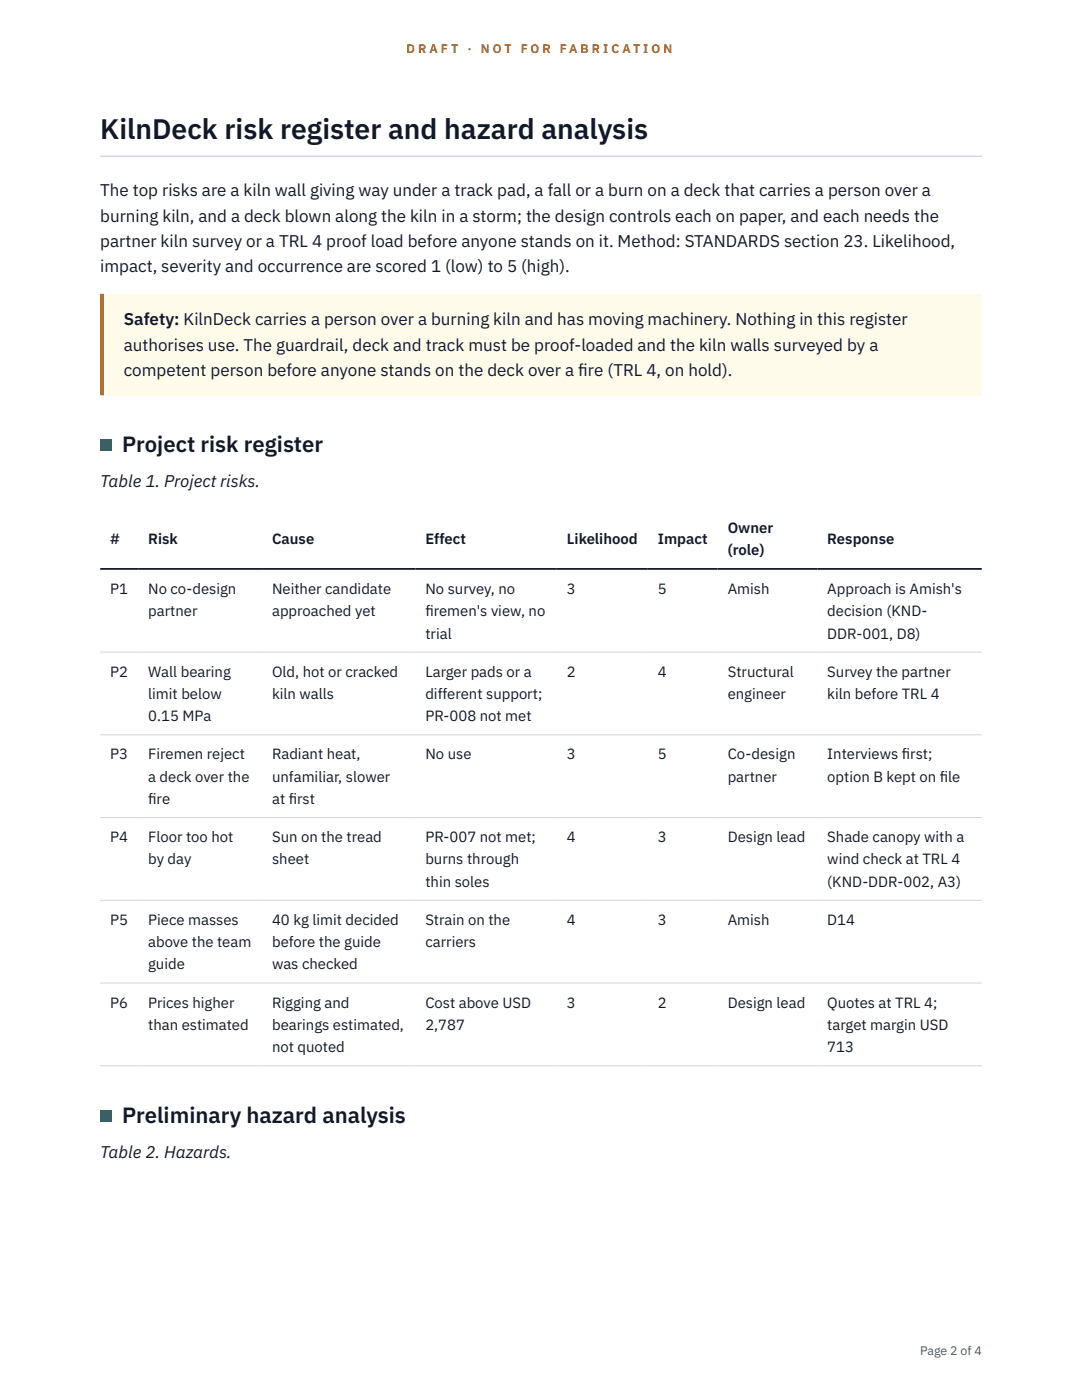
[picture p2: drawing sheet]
<svg xmlns="http://www.w3.org/2000/svg" width="216mm" height="279mm" viewBox="0 0 216 279" stroke-linecap="round" stroke-linejoin="round" font-family="sans-serif">
<defs><g id="words">
<text font-size="5.6" fill="#111827" x="20" y="27.6">KilnDeck risk register and hazard analysis</text>
<g font-size="4.4" fill="#111827">
<text x="24.4" y="90.3">Project risk register</text>
<text x="24.4" y="224.2">Preliminary hazard analysis</text>
</g>
<g font-size="3.4" fill="#111827">
<text x="20" y="39.1">The top risks are a kiln wall giving way under a track pad, a fall or a burn on a deck that carries a person over a</text>
<text x="20" y="44.2">burning kiln, and a deck blown along the kiln in a storm; the design controls each on paper, and each needs the</text>
<text x="20" y="49.3">partner kiln survey or a TRL 4 proof load before anyone stands on it. Method: STANDARDS section 23. Likelihood,</text>
<text x="20" y="54.4">impact, severity and occurrence are scored 1 (low) to 5 (high).</text>
<text x="24.7" y="65">Safety: KilnDeck carries a person over a burning kiln and has moving machinery. Nothing in this register</text>
<text x="24.7" y="70">authorises use. The guardrail, deck and track must be proof-loaded and the kiln walls surveyed by a</text>
<text x="24.7" y="75.1">competent person before anyone stands on the deck over a f</text>
<text x="115.4" y="75.1">ire (TRL 4, on hold).</text>
<text x="20" y="97.2">Table 1. Project risks.</text>
<text x="20" y="231.1">Table 2. Hazards.</text>
</g>
<g font-size="3" fill="#111827">
<text x="145.2" y="106.3">Owner</text>
<text x="22" y="108.5">#</text>
<text x="29.6" y="108.5">Risk</text>
<text x="54.3" y="108.5">Cause</text>
<text x="84.9" y="108.5">Effect</text>
<text x="113.1" y="108.5">Likelihood</text>
<text x="131.3" y="108.5">Impact</text>
<text x="145.2" y="110.8">(role)</text>
<text x="165.1" y="108.5">Response</text>
<text x="22" y="118.5">P1</text>
<text x="29.6" y="118.5">No co-design</text>
<text x="54.3" y="118.5">Neither candidate</text>
<text x="84.9" y="118.5">No survey, no</text>
<text x="113.1" y="118.5">3</text>
<text x="131.3" y="118.5">5</text>
<text x="145.2" y="118.5">Amish</text>
<text x="165.1" y="118.5">Approach is Amish's</text>
<text x="29.6" y="123">partner</text>
<text x="54.3" y="123">approached yet</text>
<text x="84.9" y="123">f</text>
<text x="84.9" y="123">iremen's view, no</text>
<text x="165.1" y="123">decision (KND-</text>
<text x="84.9" y="127.4">trial</text>
<text x="165.1" y="127.4">DDR-001, D8)</text>
<text x="22" y="135.1">P2</text>
<text x="29.6" y="135.1">Wall bearing</text>
<text x="54.3" y="135.1">Old, hot or cracked</text>
<text x="84.9" y="135.1">Larger pads or a</text>
<text x="113.1" y="135.1">2</text>
<text x="131.3" y="135.1">4</text>
<text x="145.2" y="135.1">Structural</text>
<text x="165.1" y="135.1">Survey the partner</text>
<text x="29.6" y="139.5">limit below</text>
<text x="29.6" y="144">0.15 MPa</text>
<text x="54.3" y="139.5">kiln walls</text>
<text x="84.9" y="139.5">different support;</text>
<text x="84.9" y="144">PR-008 not met</text>
<text x="145.2" y="139.5">engineer</text>
<text x="165.1" y="139.5">kiln before TRL 4</text>
<text x="22" y="151.6">P3</text>
<text x="29.6" y="151.6">Firemen reject</text>
<text x="54.3" y="151.6">Radiant heat,</text>
<text x="84.9" y="151.6">No use</text>
<text x="113.1" y="151.6">3</text>
<text x="131.3" y="151.6">5</text>
<text x="145.2" y="151.6">Co-design</text>
<text x="165.1" y="151.6">Interviews f</text>
<text x="179.9" y="151.6">irst;</text>
<text x="29.6" y="156">a deck over the</text>
<text x="29.6" y="160.5">f</text>
<text x="29.6" y="160.5">ire</text>
<text x="54.3" y="156">unfamiliar, slower</text>
<text x="54.3" y="160.5">at f</text>
<text x="57.6" y="160.5">irst</text>
<text x="145.2" y="156">partner</text>
<text x="165.1" y="156">option B kept on f</text>
<text x="187.5" y="156">ile</text>
<text x="22" y="168.1">P4</text>
<text x="29.6" y="168.1">Floor too hot</text>
<text x="29.6" y="172.5">by day</text>
<text x="54.3" y="168.1">Sun on the tread</text>
<text x="54.3" y="172.5">sheet</text>
<text x="84.9" y="168.1">PR-007 not met;</text>
<text x="84.9" y="172.5">burns through</text>
<text x="113.1" y="168.1">4</text>
<text x="131.3" y="168.1">3</text>
<text x="145.2" y="168.1">Design lead</text>
<text x="165.1" y="168.1">Shade canopy with a</text>
<text x="165.1" y="172.5">wind check at TRL 4</text>
<text x="84.9" y="177">thin soles</text>
<text x="165.1" y="177">(KND-DDR-002, A3)</text>
<text x="22" y="184.6">P5</text>
<text x="29.6" y="184.6">Piece masses</text>
<text x="54.3" y="184.6">40 kg limit decided</text>
<text x="84.9" y="184.6">Strain on the</text>
<text x="113.1" y="184.6">4</text>
<text x="131.3" y="184.6">3</text>
<text x="145.2" y="184.6">Amish</text>
<text x="165.1" y="184.6">D14</text>
<text x="29.6" y="189">above the team</text>
<text x="54.3" y="189">before the guide</text>
<text x="84.9" y="189">carriers</text>
<text x="29.6" y="193.5">guide</text>
<text x="54.3" y="193.5">was checked</text>
<text x="22" y="201.1">P6</text>
<text x="29.6" y="201.1">Prices higher</text>
<text x="54.3" y="201.1">Rigging and</text>
<text x="84.9" y="201.1">Cost above USD</text>
<text x="113.1" y="201.1">3</text>
<text x="131.3" y="201.1">2</text>
<text x="145.2" y="201.1">Design lead</text>
<text x="165.1" y="201.1">Quotes at TRL 4;</text>
<text x="29.6" y="205.6">than estimated</text>
<text x="54.3" y="205.6">bearings estimated,</text>
<text x="54.3" y="210">not quoted</text>
<text x="84.9" y="205.6">2,787</text>
<text x="165.1" y="205.6">target margin USD</text>
<text x="165.1" y="210">713</text>
</g>
<g font-size="2.5" fill="#b45309">
<text x="81.1" y="10.5">D R A F T</text>
<text x="93.3" y="10.5">·</text>
<text x="95.9" y="10.5">N O T</text>
<text x="103.9" y="10.5">F O R</text>
<text x="111.7" y="10.5">F A B R I C A T I O N</text>
</g>
<text font-size="2.5" fill="#4b5563" x="183.6" y="270.3">Page 2 of 4</text>
</g></defs>
<path d="M20 31l175.9 .1zM20 31h175.9v.3h-175.9z" fill-rule="evenodd" fill="#d1d5db"/>
<path d="M20 58.6h175.9v20.3h-175.9z" fill="#fffbeb"/>
<path d="M20.7 58.6l.1 20.3zM20 58.6h.8v20.3h-.8z" fill-rule="evenodd" fill="#d97706"/>
<path d="M20 130.1h175.9M20 146.6h175.9M20 163.2h175.9M20 179.7h175.9M20 196.2h175.9M20 212.7h175.9" fill="none" stroke="#d1d5db" stroke-width=".2"/>
<path d="M20 113.5h175.9" fill="none" stroke="#111827" stroke-width=".35"/>
<g fill="#0f766e">
<path d="M20 87.7h2.2v2.2h-2.2z"/>
<path d="M20 221.6h2.2v2.2h-2.2z"/>
</g>
<use href="#words"/>
</svg>
